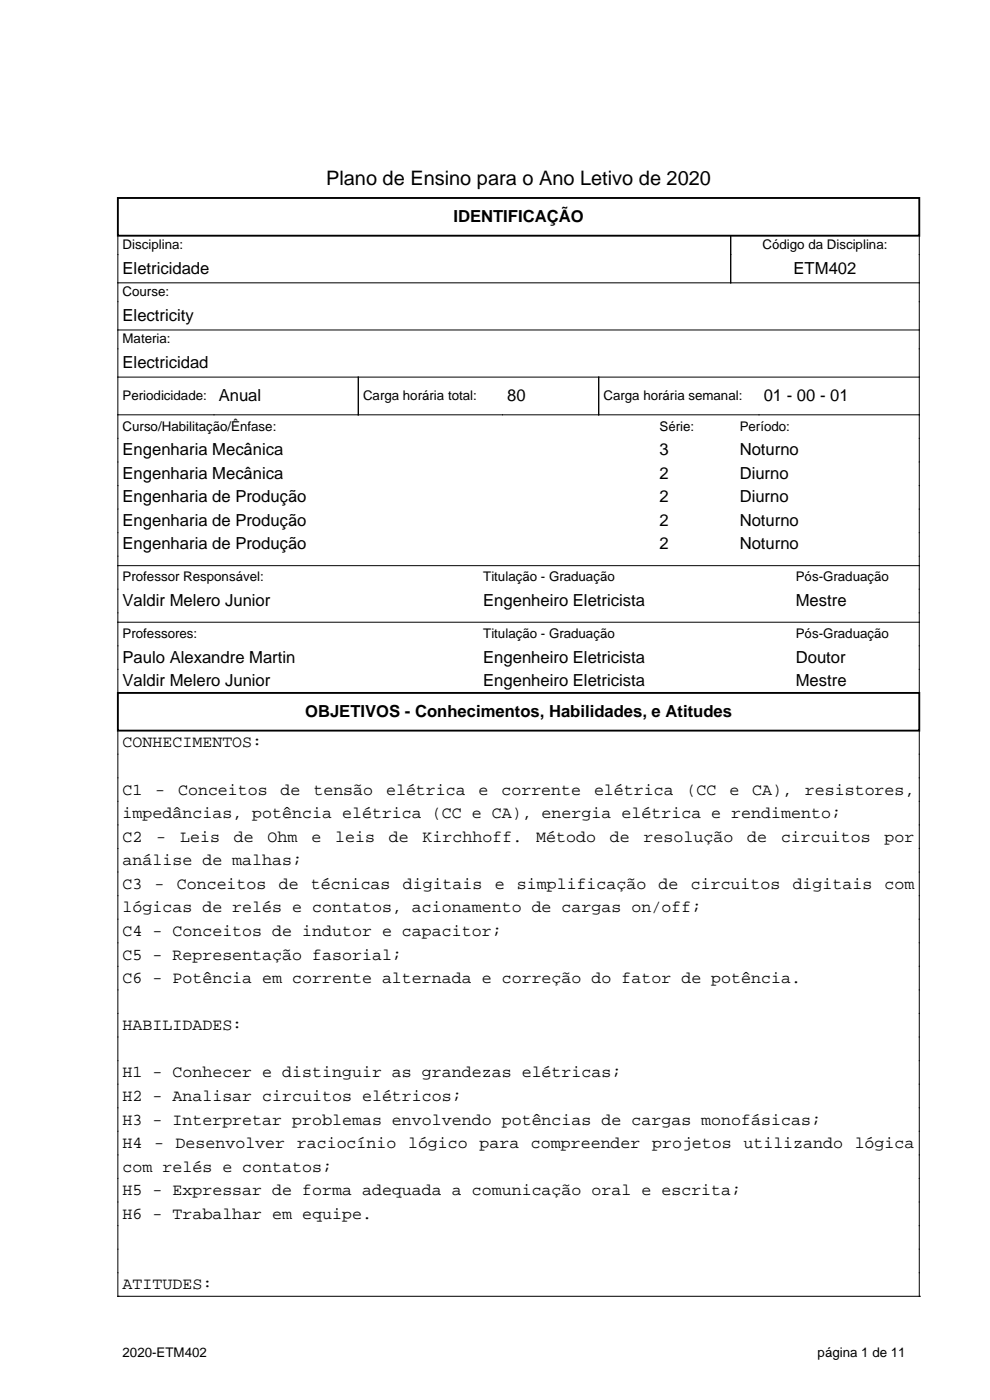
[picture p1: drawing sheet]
<svg xmlns="http://www.w3.org/2000/svg" width="210mm" height="297mm" viewBox="0 0 210 297" stroke-linecap="round" stroke-linejoin="round" font-family="sans-serif">
<defs><g id="words">
<text font-size="4.2" x="69.2" y="39.3">Plano de Ensino para o Ano Letivo de 2020</text>
<g font-size="3.5">
<text x="96.2" y="47.1">IDENTIFICAÇÃO</text>
<text x="26" y="58.1">Eletricidade</text>
<text x="168.3" y="58.1">ETM402</text>
<text x="26" y="68.1">Electricity</text>
<text x="26" y="78.1">Electricidad</text>
<text x="46.4" y="85.1">Anual</text>
<text x="107.6" y="85.1">80</text>
<text x="162" y="85.1">01 - 00 - 01</text>
<text x="26" y="96.6">Engenharia Mecânica</text>
<text x="26" y="101.6">Engenharia Mecânica</text>
<text x="139.9" y="96.6">3</text>
<text x="139.9" y="101.6">2</text>
<text x="156.9" y="96.6">Noturno</text>
<text x="156.9" y="101.6">Diurno</text>
<text x="26" y="106.6">Engenharia de Produção</text>
<text x="139.9" y="106.6">2</text>
<text x="156.9" y="106.6">Diurno</text>
<text x="26" y="111.6">Engenharia de Produção</text>
<text x="139.9" y="111.6">2</text>
<text x="156.9" y="111.6">Noturno</text>
<text x="26" y="116.6">Engenharia de Produção</text>
<text x="139.9" y="116.6">2</text>
<text x="156.9" y="116.6">Noturno</text>
<text x="26" y="128.6">Valdir Melero Junior</text>
<text x="102.5" y="128.6">Engenheiro Eletricista</text>
<text x="168.8" y="128.6">Mestre</text>
<text x="26" y="140.6">Paulo Alexandre Martin</text>
<text x="102.5" y="140.6">Engenheiro Eletricista</text>
<text x="168.8" y="140.6">Doutor</text>
<text x="26" y="145.6">Valdir Melero Junior</text>
<text x="102.5" y="145.6">Engenheiro Eletricista</text>
<text x="168.8" y="145.6">Mestre</text>
<text x="64.7" y="152.1">OBJETIVOS - Conhecimentos, Habilidades, e Atitudes</text>
<text x="26" y="158.6">CONHECIMENTOS:</text>
<text x="26" y="168.6">C1</text>
<text x="26" y="173.6">impedâncias, potência elétrica (CC e CA), energia elétrica e rendimento;</text>
<text x="32.9" y="168.6">-</text>
<text x="37.8" y="168.6">Conceitos</text>
<text x="59.5" y="168.6">de</text>
<text x="66.5" y="168.6">tensão</text>
<text x="81.9" y="168.6">elétrica</text>
<text x="101.5" y="168.6">e</text>
<text x="106.4" y="168.6">corrente</text>
<text x="126" y="168.6">elétrica</text>
<text x="145.6" y="168.6">(CC</text>
<text x="154.7" y="168.6">e</text>
<text x="159.5" y="168.6">CA),</text>
<text x="170.7" y="168.6">resistores,</text>
<text x="26" y="178.6">C2</text>
<text x="33.2" y="178.6">-</text>
<text x="38.2" y="178.6">Leis</text>
<text x="49.6" y="178.6">de</text>
<text x="56.8" y="178.6">Ohm</text>
<text x="66" y="178.6">e</text>
<text x="71.1" y="178.6">leis</text>
<text x="82.5" y="178.6">de</text>
<text x="89.6" y="178.6">Kirchhoff.</text>
<text x="113.7" y="178.6">Método</text>
<text x="129.4" y="178.6">de</text>
<text x="136.5" y="178.6">resolução</text>
<text x="158.5" y="178.6">de</text>
<text x="165.7" y="178.6">circuitos</text>
<text x="187.6" y="178.6">por</text>
<text x="26" y="183.6">análise de malhas;</text>
<text x="26" y="188.6">C3</text>
<text x="32.8" y="188.6">-</text>
<text x="37.5" y="188.6">Conceitos</text>
<text x="59.1" y="188.6">de</text>
<text x="65.9" y="188.6">técnicas</text>
<text x="85.4" y="188.6">digitais</text>
<text x="104.9" y="188.6">e</text>
<text x="109.6" y="188.6">simplificação</text>
<text x="139.7" y="188.6">de</text>
<text x="146.5" y="188.6">circuitos</text>
<text x="168.1" y="188.6">digitais</text>
<text x="187.7" y="188.6">com</text>
<text x="26" y="193.6">lógicas de relés e contatos, acionamento de cargas on/off;</text>
<text x="26" y="198.6">C4 - Conceitos de indutor e capacitor;</text>
<text x="26" y="203.6">C5 - Representação fasorial;</text>
<text x="26" y="208.6">C6 - Potência em corrente alternada e correção do fator de potência.</text>
<text x="26" y="218.6">HABILIDADES:</text>
<text x="26" y="228.6">H1 - Conhecer e distinguir as grandezas elétricas;</text>
<text x="26" y="233.6">H2 - Analisar circuitos elétricos;</text>
<text x="26" y="238.6">H3 - Interpretar problemas envolvendo potências de cargas monofásicas;</text>
<text x="26" y="243.6">H4 - Desenvolver raciocínio lógico para compreender projetos utilizando lógica</text>
<text x="26" y="248.6">com relés e contatos;</text>
<text x="26" y="253.6">H5 - Expressar de forma adequada a comunicação oral e escrita;</text>
<text x="26" y="258.6">H6 - Trabalhar em equipe.</text>
<text x="26" y="273.6">ATITUDES:</text>
</g>
<g font-size="2.8">
<text x="26" y="52.8">Disciplina:</text>
<text x="161.7" y="52.8">Código da Disciplina:</text>
<text x="26" y="62.8">Course:</text>
<text x="26" y="72.8">Materia:</text>
<text x="26" y="84.8">Periodicidade:</text>
<text x="77" y="84.8">Carga horária total:</text>
<text x="128" y="84.8">Carga horária semanal:</text>
<text x="26" y="91.3">Curso/Habilitação/Ênfase:</text>
<text x="139.9" y="91.3">Série:</text>
<text x="156.9" y="91.3">Período:</text>
<text x="26" y="123.3">Professor Responsável:</text>
<text x="102.5" y="123.3">Titulação - Graduação</text>
<text x="168.8" y="123.3">Pós-Graduação</text>
<text x="26" y="135.3">Professores:</text>
<text x="102.5" y="135.3">Titulação - Graduação</text>
<text x="168.8" y="135.3">Pós-Graduação</text>
<text x="26" y="287.8">2020-ETM402</text>
<text x="173.4" y="287.8">página 1 de 11</text>
</g>
</g></defs>
<path d="M25 42h170v8h-170zM25 147h170v8h-170z" fill="none" stroke="#000" stroke-width=".4"/>
<g fill="none" stroke="#000" stroke-width=".21">
<path d="M25 50v97M155 50v10M195 50v97M25 60h170M25 70h170M25 80h170M76 80v8M127 80v8M25 88h170M25 120h170M25 132h170M25 155v120"/>
<path d="M195 155v120M25 275h.1M25 275h170M195 275h.1"/>
</g>
<use href="#words"/>
</svg>
